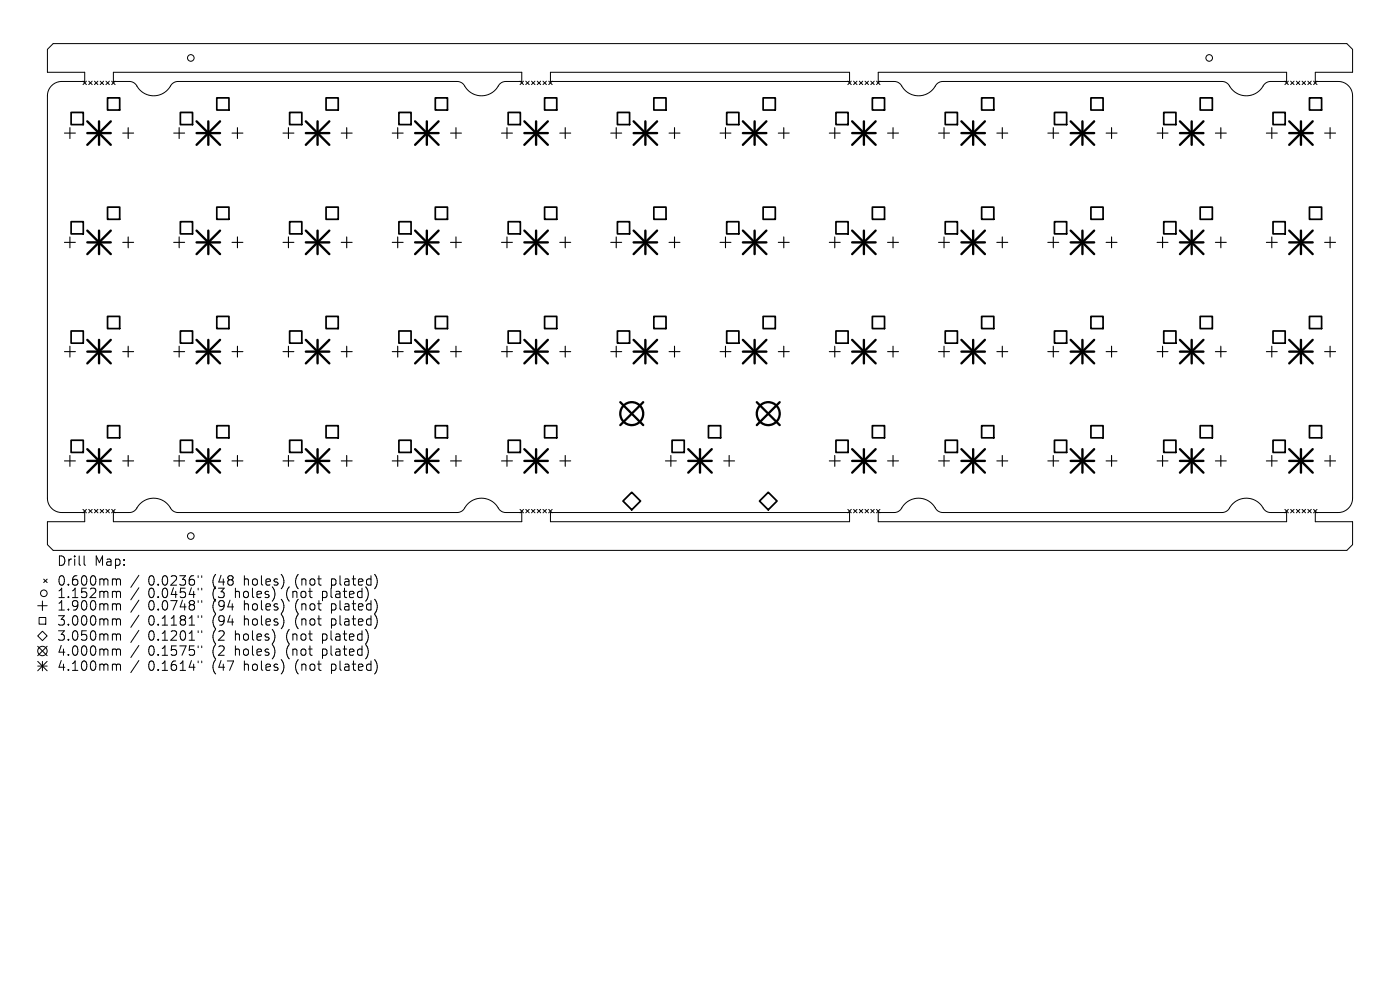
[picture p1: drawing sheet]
<svg xmlns="http://www.w3.org/2000/svg" width="297mm" height="210mm" viewBox="0 0 297 210" stroke-linecap="round" stroke-linejoin="round" font-family="sans-serif">
<defs><g id="words">
<g font-size="2.8">
<text x="12" y="120.3">Drill</text>
<text x="12" y="124.5">0.600mm</text>
<text x="20" y="120.3">Map:</text>
<text x="31.4" y="124.5">0.0236&quot;</text>
<text x="45.2" y="124.5">(48</text>
<text x="52" y="124.5">holes)</text>
<text x="63.1" y="124.5">(not</text>
<text x="70.9" y="124.5">plated)</text>
<text x="12" y="127.2">1.152mm</text>
<text x="12" y="129.8">1.900mm</text>
<text x="31.4" y="127.2">0.0454&quot;</text>
<text x="31.4" y="129.8">0.0748&quot;</text>
<text x="45.2" y="127.2">(3</text>
<text x="45.2" y="129.8">(94</text>
<text x="50.1" y="127.2">holes)</text>
<text x="52" y="129.8">holes)</text>
<text x="61.2" y="127.2">(not</text>
<text x="63.1" y="129.8">(not</text>
<text x="69" y="127.2">plated)</text>
<text x="70.9" y="129.8">plated)</text>
<text x="12" y="133">3.000mm</text>
<text x="12" y="136.2">3.050mm</text>
<text x="31.4" y="133">0.1181&quot;</text>
<text x="31.4" y="136.2">0.1201&quot;</text>
<text x="45.2" y="133">(94</text>
<text x="45.2" y="136.2">(2</text>
<text x="50.1" y="136.2">holes)</text>
<text x="52" y="133">holes)</text>
<text x="61.2" y="136.2">(not</text>
<text x="63.1" y="133">(not</text>
<text x="69" y="136.2">plated)</text>
<text x="70.9" y="133">plated)</text>
<text x="12" y="139.4">4.000mm</text>
<text x="12" y="142.6">4.100mm</text>
<text x="31.4" y="139.4">0.1575&quot;</text>
<text x="31.4" y="142.6">0.1614&quot;</text>
<text x="45.2" y="139.4">(2</text>
<text x="45.2" y="142.6">(47</text>
<text x="50.1" y="139.4">holes)</text>
<text x="52" y="142.6">holes)</text>
<text x="61.2" y="139.4">(not</text>
<text x="63.1" y="142.6">(not</text>
<text x="69" y="139.4">plated)</text>
<text x="70.9" y="142.6">plated)</text>
</g>
</g></defs>
<g fill="none" stroke="#000" stroke-width=".21">
<path d="M11.3 9.3h274.4l1.2 1.2v4.8h-7.9v2h4.9a3 3 0 0 1 3 3v85.4a3 3 0 0 1-3 3h-4.9v2h7.9v4.8l-1.2 1.3h-274.4l-1.2-1.3v-4.8h7.9v-2h-4.9a3 3 0 0 1-3-3v-85.4a3 3 0 0 1 3-3h4.9v-2h-7.9v-4.8zM17.6 17.2l.7 .8M18.3 17.2l-.7 .8M18.8 17.2l.8 .8M19.6 17.2l-.8 .8M20 17.2l.8 .8M20.8 17.2l-.8 .8M21.3 17.2l.7 .8M22 17.2l-.7 .8M22.5 17.2l.7 .8M23.2 17.2l-.7 .8M23.7 17.2l.7 .8"/>
<path d="M24.1 15.3h86.6v2h-3.4a2.37 2.37 0 0 0-2 1.6 4.2 4.2 0 0 1-7-1l-.6-.5-.7-.1h-59.2a2.37 2.37 0 0 0-2.1 1.6 4.2 4.2 0 0 1-6.9-1l-.5-.4-.6-.2h-3.6zM24.4 17.2l-.7 .8M110.3 17.2l.8 .8M111.1 17.2l-.8 .8M111.5 17.2l.8 .8M112.3 17.2l-.8 .8M112.8 17.2l.7 .8M113.5 17.2l-.7 .8M114 17.2l.7 .8M114.7 17.2l-.7 .8M115.2 17.2l.7 .8M115.9 17.2l-.7 .8"/>
<path d="M116.4 17.2l.7 .8M116.8 15.3h63.4v2h-63.4zM117.1 17.2l-.7 .8M179.9 17.2l.7 .8M180.6 17.2l-.7 .8M181.1 17.2l.7 .8M181.8 17.2l-.7 .8M182.3 17.2l.7 .8M183 17.2l-.7 .8M183.5 17.2l.7 .8M184.2 17.2l-.7 .8M184.7 17.2l.8 .8"/>
<path d="M185.5 17.2l-.8 .8M185.9 17.2l.8 .8M186.3 15.3h86.6v2h-3.3a2.37 2.37 0 0 0-2.1 1.6 4.2 4.2 0 0 1-6.9-1l-.7-.5-.7-.1h-59.2a2.37 2.37 0 0 0-2 1.6 4.2 4.2 0 0 1-7-1l-.5-.4-.6-.2h-3.6zM186.7 17.2l-.8 .8M272.6 17.2l.7 .8M273.3 17.2l-.7 .8M273.8 17.2l.7 .8M274.5 17.2l-.7 .8M275 17.2l.7 .8M275.7 17.2l-.7 .8M276.2 17.2l.8 .8M277 17.2l-.8 .8"/>
<path d="M277.5 17.2l.7 .8M278.2 17.2l-.7 .8M278.7 17.2l.7 .8M279.4 17.2l-.7 .8M17.6 108.1l.7 .7M17.8 117.9v1.7l.3 .3M18.3 108.1l-.7 .7M18.8 108.1l.8 .7M19.6 108.1l-.8 .7M20 108.1l.8 .7M20.8 108.1l-.8 .7M21.3 108.1l.7 .7"/>
<path d="M22 108.1l-.7 .7M22.5 108.1l.7 .7M23.2 108.1l-.7 .7M23.7 108.1l.7 .7M24.1 108.7h3.3a2.37 2.37 0 0 0 2.1-1.6 4.2 4.2 0 0 1 6.9 1l.7 .5 .7 .1h59.2a2.37 2.37 0 0 0 2-1.6 4.2 4.2 0 0 1 7 1l.5 .4 .6 .2h3.6v2h-86.6zM24.4 108.1l-.7 .7M110.3 108.1l.8 .7M111.1 108.1l-.8 .7M111.5 108.1l.8 .7M112.3 108.1l-.8 .7M112.8 108.1l.7 .7M113.5 108.1l-.7 .7"/>
<path d="M114 108.1l.7 .7M114.7 108.1l-.7 .7M115.2 108.1l.7 .7M115.9 108.1l-.7 .7M116.4 108.1l.7 .7M116.8 108.7h63.4v2h-63.4zM117.1 108.1l-.7 .7M179.9 108.1l.7 .7M180.6 108.1l-.7 .7M181.1 108.1l.7 .7M181.8 108.1l-.7 .7M182.3 108.1l.7 .7"/>
<path d="M183 108.1l-.7 .7M183.5 108.1l.7 .7M184.2 108.1l-.7 .7M184.7 108.1l.8 .7M185.5 108.1l-.8 .7M185.9 108.1l.8 .7M186.3 108.7h3.4a2.37 2.37 0 0 0 2-1.6 4.2 4.2 0 0 1 7 1l.6 .5 .7 .1h59.2a2.37 2.37 0 0 0 2.1-1.6 4.2 4.2 0 0 1 6.9 1l.5 .4 .6 .2h3.6v2h-86.6zM186.7 108.1l-.8 .7M272.6 108.1l.7 .7M273.3 108.1l-.7 .7M273.8 108.1l.7 .7M274.5 108.1l-.7 .7"/>
<path d="M275 108.1l.7 .7M275.7 108.1l-.7 .7M276.2 108.1l.8 .7M277 108.1l-.8 .7M277.5 108.1l.7 .7M278.2 108.1l-.7 .7M278.7 108.1l.7 .7M279.4 108.1l-.7 .7M8 134.9l1-1 1 1-1 1zM8 128.5h2M8 137.1l2 2M8.3 131h1.4v1.4h-1.4z"/>
<path d="M9 127.5v2M9.3 122.8l.7 .8M10 137.1l-2 2M10 122.8l-.7 .8M24.1 122.8l.5 .1 .1 .2M24.1 125.4h.3l.3 .3M24.1 128.1l.5 .1 .1 .2M24.1 131.3l.5 .1 .1 .2M24.1 134.5l.5 .1 .1 .2M24.1 137.7h.3l.3 .3M24.7 123.1l.3-.3 .5 .1 .1 1.2M24.7 123.1v1"/>
<path d="M24.7 125.7v1.1M24.7 128.4v1M24.7 131.6v1M24.7 134.8v1M24.7 138v1M24.7 125.7l.3-.3 .5 .1 .1 1.3M24.7 128.4l.3-.3 .5 .1 .1 1.2M24.7 131.6l.3-.3 .5 .1 .1 1.2M24.7 134.8l.3-.3 .5 .1 .1 1.2M24.7 138l.3-.3 .5 .1 .1 1.2M29.5 122l-1.7 2.6M29.5 124.7l-1.7 2.5"/>
<path d="M29.5 127.3l-1.7 2.6M29.5 130.5l-1.7 2.6M29.5 133.7l-1.7 2.6M29.5 136.9l-1.7 2.6M42 122.1v.4M42 124.8v.4M42 127.4v.4M42 130.6v.4M42 133.8v.4M42 137v.4M42.8 122.1v.4M42.8 124.8v.4"/>
<path d="M42.8 127.4v.4M42.8 130.6v.4M42.8 133.8v.4M42.8 137v.4M8 140.3l2 2M8 141.3h2M9 140.3v2M10 140.3l-2 2M24.1 140.9h.3l.3 .3M24.7 141.2v1M24.7 141.2l.3-.3 .5 .1 .1 1.2M29.5 140.1l-1.7 2.6"/>
<path d="M42 140.2v.4M42.8 140.2v.4"/>
<circle cx="40.5" cy="12.3" r=".7"/>
<circle cx="256.5" cy="12.3" r=".7"/>
<circle cx="40.5" cy="113.7" r=".7"/>
<circle cx="9" cy="138.1" r="1"/>
<circle cx="9.3" cy="125.9" r=".7"/>
</g>
<g fill="none" stroke="#000" stroke-width=".23">
<path d="M13.7 28.2h2.3M14.8 27.1v2.3M26 28.2h2.3M27.2 27.1v2.3M36.9 28.2h2.3M38 27.1v2.3M49.2 28.2h2.3M50.4 27.1v2.3M60 28.2h2.3M61.2 27.1v2.3M72.4 28.2h2.3M73.6 27.1v2.3"/>
<path d="M83.2 28.2h2.3M84.4 27.1v2.3M95.6 28.2h2.3M96.7 27.1v2.3M106.4 28.2h2.3M107.5 27.1v2.3M118.8 28.2h2.3M119.9 27.1v2.3M129.6 28.2h2.3M130.7 27.1v2.3M141.9 28.2h2.3M143.1 27.1v2.3"/>
<path d="M152.8 28.2h2.3M153.9 27.1v2.3M165.1 28.2h2.3M166.3 27.1v2.3M175.9 28.2h2.3M177.1 27.1v2.3M188.3 28.2h2.3M189.5 27.1v2.3M199.1 28.2h2.3M200.3 27.1v2.3M211.5 28.2h2.3M212.6 27.1v2.3"/>
<path d="M222.3 28.2h2.3M223.4 27.1v2.3M234.7 28.2h2.3M235.8 27.1v2.3M245.5 28.2h2.3M246.6 27.1v2.3M257.8 28.2h2.3M259 27.1v2.3M268.7 28.2h2.3M269.8 27.1v2.3M281 28.2h2.3M282.2 27.1v2.3"/>
<path d="M13.7 51.4h2.3M14.8 50.3v2.3M26 51.4h2.3M27.2 50.3v2.3M36.9 51.4h2.3M38 50.3v2.3M49.2 51.4h2.3M50.4 50.3v2.3M60 51.4h2.3M61.2 50.3v2.3M72.4 51.4h2.3M73.6 50.3v2.3"/>
<path d="M83.2 51.4h2.3M84.4 50.3v2.3M95.6 51.4h2.3M96.7 50.3v2.3M106.4 51.4h2.3M107.5 50.3v2.3M118.8 51.4h2.3M119.9 50.3v2.3M129.6 51.4h2.3M130.7 50.3v2.3M141.9 51.4h2.3M143.1 50.3v2.3"/>
<path d="M152.8 51.4h2.3M153.9 50.3v2.3M165.1 51.4h2.3M166.3 50.3v2.3M175.9 51.4h2.3M177.1 50.3v2.3M188.3 51.4h2.3M189.5 50.3v2.3M199.1 51.4h2.3M200.3 50.3v2.3M211.5 51.4h2.3M212.6 50.3v2.3"/>
<path d="M222.3 51.4h2.3M223.4 50.3v2.3M234.7 51.4h2.3M235.8 50.3v2.3M245.5 51.4h2.3M246.6 50.3v2.3M257.8 51.4h2.3M259 50.3v2.3M268.7 51.4h2.3M269.8 50.3v2.3M281 51.4h2.3M282.2 50.3v2.3"/>
<path d="M13.7 74.6h2.3M14.8 73.4v2.3M26 74.6h2.3M27.2 73.4v2.3M36.9 74.6h2.3M38 73.4v2.3M49.2 74.6h2.3M50.4 73.4v2.3M60 74.6h2.3M61.2 73.4v2.3M72.4 74.6h2.3M73.6 73.4v2.3"/>
<path d="M83.2 74.6h2.3M84.4 73.4v2.3M95.6 74.6h2.3M96.7 73.4v2.3M106.4 74.6h2.3M107.5 73.4v2.3M118.8 74.6h2.3M119.9 73.4v2.3M129.6 74.6h2.3M130.7 73.4v2.3M141.9 74.6h2.3M143.1 73.4v2.3"/>
<path d="M152.8 74.6h2.3M153.9 73.4v2.3M165.1 74.6h2.3M166.3 73.4v2.3M175.9 74.6h2.3M177.1 73.4v2.3M188.3 74.6h2.3M189.5 73.4v2.3M199.1 74.6h2.3M200.3 73.4v2.3M211.5 74.6h2.3M212.6 73.4v2.3"/>
<path d="M222.3 74.6h2.3M223.4 73.4v2.3M234.7 74.6h2.3M235.8 73.4v2.3M245.5 74.6h2.3M246.6 73.4v2.3M257.8 74.6h2.3M259 73.4v2.3M268.7 74.6h2.3M269.8 73.4v2.3M281 74.6h2.3M282.2 73.4v2.3"/>
<path d="M13.7 97.8h2.3M14.8 96.6v2.3M26 97.8h2.3M27.2 96.6v2.3M36.9 97.8h2.3M38 96.6v2.3M49.2 97.8h2.3M50.4 96.6v2.3M60 97.8h2.3M61.2 96.6v2.3M72.4 97.8h2.3M73.6 96.6v2.3"/>
<path d="M83.2 97.8h2.3M84.4 96.6v2.3M95.6 97.8h2.3M96.7 96.6v2.3M106.4 97.8h2.3M107.5 96.6v2.3M118.8 97.8h2.3M119.9 96.6v2.3M141.2 97.8h2.3M142.3 96.6v2.3M153.5 97.8h2.3M154.7 96.6v2.3"/>
<path d="M175.9 97.8h2.3M177.1 96.6v2.3M188.3 97.8h2.3M189.5 96.6v2.3M199.1 97.8h2.3M200.3 96.6v2.3M211.5 97.8h2.3M212.6 96.6v2.3M222.3 97.8h2.3M223.4 96.6v2.3M234.7 97.8h2.3M235.8 96.6v2.3"/>
<path d="M245.5 97.8h2.3M246.6 96.6v2.3M257.8 97.8h2.3M259 96.6v2.3M268.7 97.8h2.3M269.8 96.6v2.3M281 97.8h2.3M282.2 96.6v2.3"/>
</g>
<g fill="none" stroke="#000" stroke-width=".37">
<path d="M15.1 23.9h2.6v2.5h-2.6zM22.8 20.8h2.6v2.5h-2.6zM38.3 23.9h2.5v2.5h-2.5zM46 20.8h2.6v2.5h-2.6zM61.4 23.9h2.6v2.5h-2.6zM69.2 20.8h2.6v2.5h-2.6zM84.6 23.9h2.6v2.5h-2.6zM92.4 20.8h2.5v2.5h-2.5zM107.8 23.9h2.6v2.5h-2.6zM115.5 20.8h2.6v2.5h-2.6zM131 23.9h2.6v2.5h-2.6zM138.7 20.8h2.6v2.5h-2.6z"/>
<path d="M154.2 23.9h2.5v2.5h-2.5zM161.9 20.8h2.6v2.5h-2.6zM177.3 23.9h2.6v2.5h-2.6zM185.1 20.8h2.6v2.5h-2.6zM200.5 23.9h2.6v2.5h-2.6zM208.3 20.8h2.5v2.5h-2.5zM223.7 23.9h2.6v2.5h-2.6zM231.4 20.8h2.6v2.5h-2.6zM246.9 23.9h2.6v2.5h-2.6zM254.6 20.8h2.6v2.5h-2.6zM270.1 23.9h2.5v2.5h-2.5zM277.8 20.8h2.6v2.5h-2.6z"/>
<path d="M15.1 47h2.6v2.6h-2.6zM22.8 43.9h2.6v2.6h-2.6zM38.3 47h2.5v2.6h-2.5zM46 43.9h2.6v2.6h-2.6zM61.4 47h2.6v2.6h-2.6zM69.2 43.9h2.6v2.6h-2.6zM84.6 47h2.6v2.6h-2.6zM92.4 43.9h2.5v2.6h-2.5zM107.8 47h2.6v2.6h-2.6zM115.5 43.9h2.6v2.6h-2.6zM131 47h2.6v2.6h-2.6zM138.7 43.9h2.6v2.6h-2.6z"/>
<path d="M154.2 47h2.5v2.6h-2.5zM161.9 43.9h2.6v2.6h-2.6zM177.3 47h2.6v2.6h-2.6zM185.1 43.9h2.6v2.6h-2.6zM200.5 47h2.6v2.6h-2.6zM208.3 43.9h2.5v2.6h-2.5zM223.7 47h2.6v2.6h-2.6zM231.4 43.9h2.6v2.6h-2.6zM246.9 47h2.6v2.6h-2.6zM254.6 43.9h2.6v2.6h-2.6zM270.1 47h2.5v2.6h-2.5zM277.8 43.9h2.6v2.6h-2.6z"/>
<path d="M15.1 70.2h2.6v2.6h-2.6zM22.8 67.1h2.6v2.6h-2.6zM38.3 70.2h2.5v2.6h-2.5zM46 67.1h2.6v2.6h-2.6zM61.4 70.2h2.6v2.6h-2.6zM69.2 67.1h2.6v2.6h-2.6zM84.6 70.2h2.6v2.6h-2.6zM92.4 67.1h2.5v2.6h-2.5zM107.8 70.2h2.6v2.6h-2.6zM115.5 67.1h2.6v2.6h-2.6zM131 70.2h2.6v2.6h-2.6zM138.7 67.1h2.6v2.6h-2.6z"/>
<path d="M154.2 70.2h2.5v2.6h-2.5zM161.9 67.1h2.6v2.6h-2.6zM177.3 70.2h2.6v2.6h-2.6zM185.1 67.1h2.6v2.6h-2.6zM200.5 70.2h2.6v2.6h-2.6zM208.3 67.1h2.5v2.6h-2.5zM223.7 70.2h2.6v2.6h-2.6zM231.4 67.1h2.6v2.6h-2.6zM246.9 70.2h2.6v2.6h-2.6zM254.6 67.1h2.6v2.6h-2.6zM270.1 70.2h2.5v2.6h-2.5zM277.8 67.1h2.6v2.6h-2.6z"/>
<path d="M15.1 93.4h2.6v2.6h-2.6zM22.8 90.3h2.6v2.6h-2.6zM38.3 93.4h2.5v2.6h-2.5zM46 90.3h2.6v2.6h-2.6zM61.4 93.4h2.6v2.6h-2.6zM69.2 90.3h2.6v2.6h-2.6zM84.6 93.4h2.6v2.6h-2.6zM92.4 90.3h2.5v2.6h-2.5zM107.8 93.4h2.6v2.6h-2.6zM115.5 90.3h2.6v2.6h-2.6zM142.6 93.4h2.6v2.6h-2.6zM150.3 90.3h2.6v2.6h-2.6z"/>
<path d="M177.3 93.4h2.6v2.6h-2.6zM185.1 90.3h2.6v2.6h-2.6zM200.5 93.4h2.6v2.6h-2.6zM208.3 90.3h2.5v2.6h-2.5zM223.7 93.4h2.6v2.6h-2.6zM231.4 90.3h2.6v2.6h-2.6zM246.9 93.4h2.6v2.6h-2.6zM254.6 90.3h2.6v2.6h-2.6zM270.1 93.4h2.5v2.6h-2.5zM277.8 90.3h2.6v2.6h-2.6zM132.2 106.3l1.8-1.9 1.9 1.9-1.9 1.8zM161.1 106.3l1.9-1.9 1.8 1.9-1.8 1.8z"/>
</g>
<g fill="none" stroke="#000" stroke-width=".49">
<path d="M131.6 85.3l4.9 4.9M136.5 85.3l-4.9 4.9M160.5 85.3l4.9 4.9M165.4 85.3l-4.9 4.9"/>
<circle cx="134" cy="87.7" r="2.43"/>
<circle cx="163" cy="87.7" r="2.43"/>
</g>
<g fill="none" stroke="#000" stroke-width=".5">
<path d="M18.5 25.7l5 5M18.5 28.2h5M21 25.7v5M23.5 25.7l-5 5M41.7 28.2h5M41.7 25.7l5 5M44.2 25.7v5M46.7 25.7l-5 5M64.9 28.2h5M64.9 25.7l5 5M67.4 25.7v5M69.9 25.7l-5 5"/>
<path d="M88.1 28.2h4.9M88.1 25.7l4.9 5M90.6 25.7v5M93 25.7l-4.9 5M111.2 28.2h5M111.2 25.7l5 5M113.7 25.7v5M116.2 25.7l-5 5M134.4 28.2h5M134.4 25.7l5 5M136.9 25.7v5M139.4 25.7l-5 5"/>
<path d="M157.6 28.2h5M157.6 25.7l5 5M160.1 25.7v5M162.6 25.7l-5 5M180.8 28.2h5M180.8 25.7l5 5M183.3 25.7v5M185.8 25.7l-5 5M204 28.2h4.9M204 25.7l4.9 5M206.5 25.7v5M208.9 25.7l-4.9 5"/>
<path d="M227.1 28.2h5M227.1 25.7l5 5M229.6 25.7v5M232.1 25.7l-5 5M250.3 28.2h5M250.3 25.7l5 5M252.8 25.7v5M255.3 25.7l-5 5M273.5 28.2h5M273.5 25.7l5 5M276 25.7v5M278.5 25.7l-5 5"/>
<path d="M18.5 48.9l5 5M18.5 51.4h5M21 48.9v5M23.5 48.9l-5 5M41.7 51.4h5M41.7 48.9l5 5M44.2 48.9v5M46.7 48.9l-5 5M64.9 51.4h5M64.9 48.9l5 5M67.4 48.9v5M69.9 48.9l-5 5"/>
<path d="M88.1 51.4h4.9M88.1 48.9l4.9 5M90.6 48.9v5M93 48.9l-4.9 5M111.2 51.4h5M111.2 48.9l5 5M113.7 48.9v5M116.2 48.9l-5 5M134.4 51.4h5M134.4 48.9l5 5M136.9 48.9v5M139.4 48.9l-5 5"/>
<path d="M157.6 51.4h5M157.6 48.9l5 5M160.1 48.9v5M162.6 48.9l-5 5M180.8 51.4h5M180.8 48.9l5 5M183.3 48.9v5M185.8 48.9l-5 5M204 51.4h4.9M204 48.9l4.9 5M206.5 48.9v5M208.9 48.9l-4.9 5"/>
<path d="M227.1 51.4h5M227.1 48.9l5 5M229.6 48.9v5M232.1 48.9l-5 5M250.3 51.4h5M250.3 48.9l5 5M252.8 48.9v5M255.3 48.9l-5 5M273.5 51.4h5M273.5 48.9l5 5M276 48.9v5M278.5 48.9l-5 5"/>
<path d="M18.5 72.1l5 5M18.5 74.6h5M21 72.1v5M23.5 72.1l-5 5M41.7 74.6h5M41.7 72.1l5 5M44.2 72.1v5M46.7 72.1l-5 5M64.9 74.6h5M64.9 72.1l5 5M67.4 72.1v5M69.9 72.1l-5 5"/>
<path d="M88.1 74.6h4.9M88.1 72.1l4.9 5M90.6 72.1v5M93 72.1l-4.9 5M111.2 74.6h5M111.2 72.1l5 5M113.7 72.1v5M116.2 72.1l-5 5M134.4 74.6h5M134.4 72.1l5 5M136.9 72.1v5M139.4 72.1l-5 5"/>
<path d="M157.6 74.6h5M157.6 72.1l5 5M160.1 72.1v5M162.6 72.1l-5 5M180.8 74.6h5M180.8 72.1l5 5M183.3 72.1v5M185.8 72.1l-5 5M204 74.6h4.9M204 72.1l4.9 5M206.5 72.1v5M208.9 72.1l-4.9 5"/>
<path d="M227.1 74.6h5M227.1 72.1l5 5M229.6 72.1v5M232.1 72.1l-5 5M250.3 74.6h5M250.3 72.1l5 5M252.8 72.1v5M255.3 72.1l-5 5M273.5 74.6h5M273.5 72.1l5 5M276 72.1v5M278.5 72.1l-5 5"/>
<path d="M18.5 95.3l5 5M18.5 97.8h5M21 95.3v5M23.5 95.3l-5 5M41.7 97.8h5M41.7 95.3l5 5M44.2 95.3v5M46.7 95.3l-5 5M64.9 97.8h5M64.9 95.3l5 5M67.4 95.3v5M69.9 95.3l-5 5"/>
<path d="M88.1 97.8h4.9M88.1 95.3l4.9 5M90.6 95.3v5M93 95.3l-4.9 5M111.2 97.8h5M111.2 95.3l5 5M113.7 95.3v5M116.2 95.3l-5 5M146 97.8h5M146 95.3l5 5M148.5 95.3v5M151 95.3l-5 5"/>
<path d="M180.8 97.8h5M180.8 95.3l5 5M183.3 95.3v5M185.8 95.3l-5 5M204 97.8h4.9M204 95.3l4.9 5M206.5 95.3v5M208.9 95.3l-4.9 5M227.1 97.8h5M227.1 95.3l5 5M229.6 95.3v5M232.1 95.3l-5 5"/>
<path d="M250.3 97.8h5M250.3 95.3l5 5M252.8 95.3v5M255.3 95.3l-5 5M273.5 97.8h5M273.5 95.3l5 5M276 95.3v5M278.5 95.3l-5 5"/>
</g>
<use href="#words"/>
</svg>
